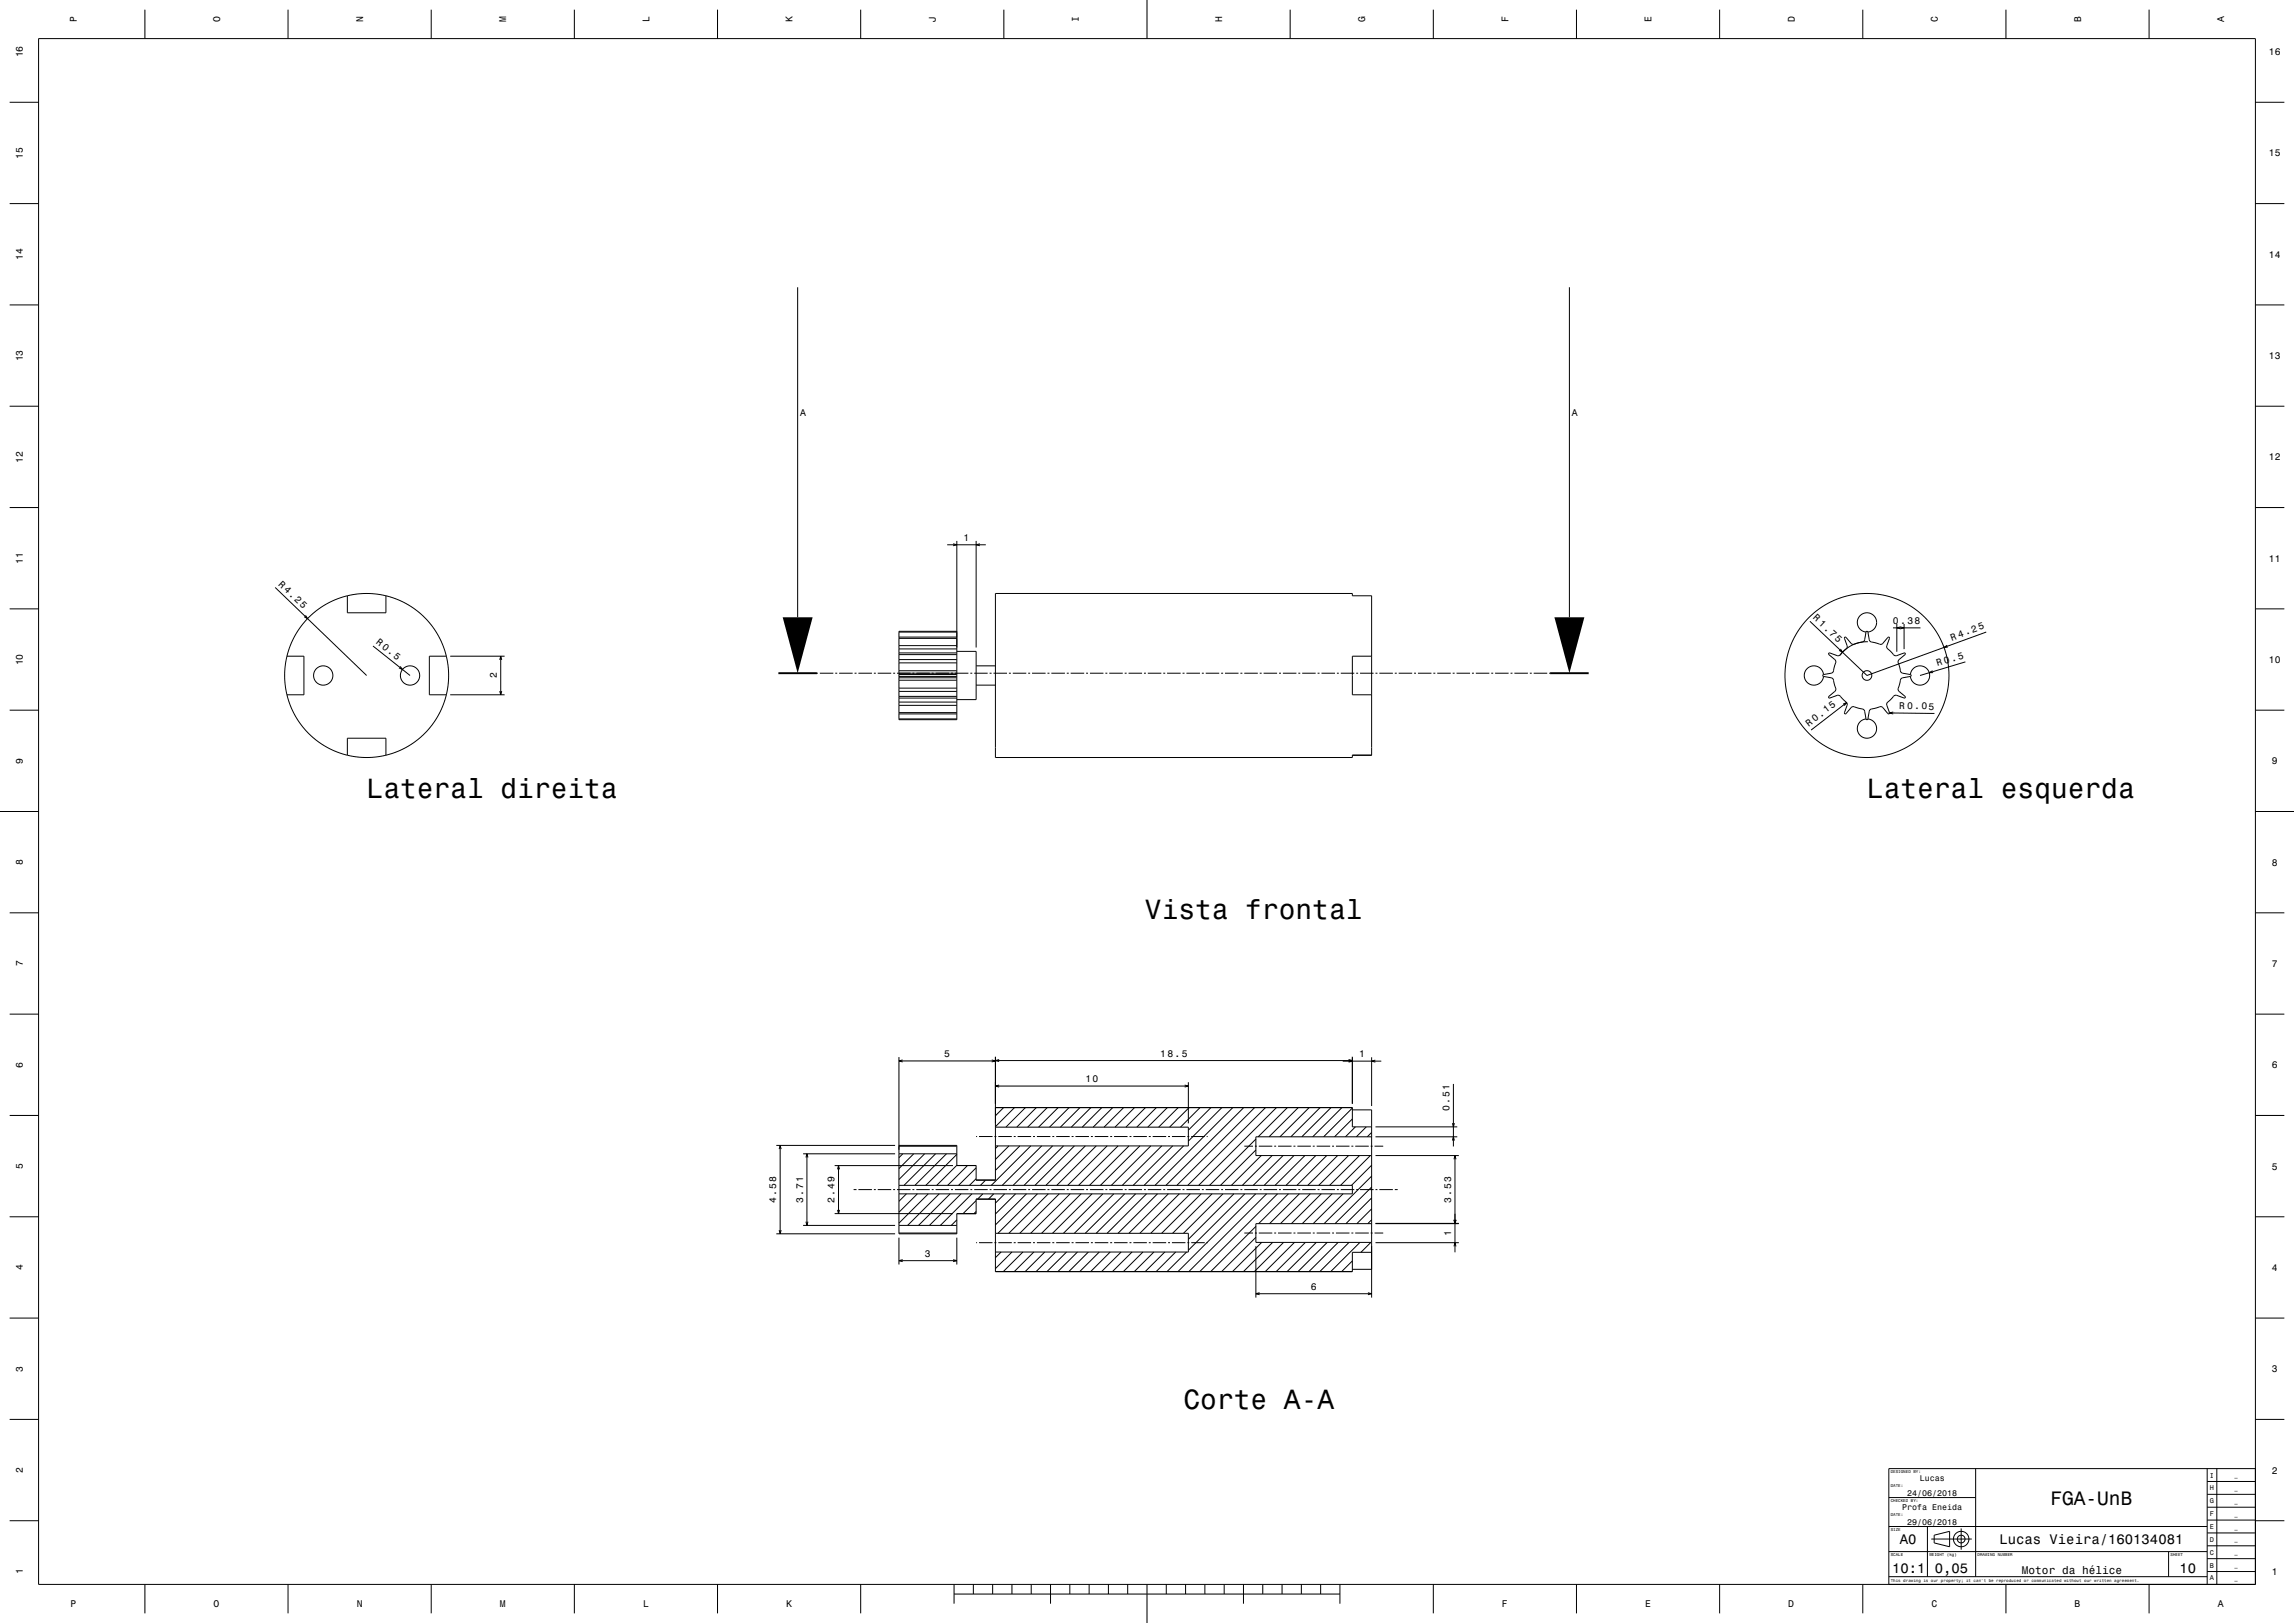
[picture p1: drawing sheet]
<svg xmlns="http://www.w3.org/2000/svg" width="1189mm" height="841mm" viewBox="0 0 1189 841" stroke-linecap="round" stroke-linejoin="round" font-family="sans-serif">
<defs><g id="words">
<g font-size="14.4">
<text x="190" y="413">Lateral direita</text>
<text x="968" y="413">Lateral esquerda</text>
<text x="593" y="476">Vista frontal</text>
<text x="613" y="730">Corte A-A</text>
</g>
<text font-size="10.1" x="1063" y="780">FGA-UnB</text>
<g font-size="7.2">
<text x="985" y="800">A0</text>
<text x="1036" y="800">Lucas Vieira/160134081</text>
<text x="981" y="815">10:1</text>
<text x="1003" y="815">0,05</text>
<text x="1130" y="815">10</text>
</g>
<text font-size="5.8" x="1048" y="816">Motor da hélice</text>
<g font-size="5.1">
<text x="939" y="320" transform="rotate(43 939 320)">R 1.75</text>
<text x="1004" y="345" transform="rotate(-17 1004 345)">R 0.5</text>
</g>
<g font-size="5">
<text x="40" y="12" transform="rotate(-90 40 12)">P</text>
<text x="114" y="12" transform="rotate(-90 114 12)">O</text>
<text x="188" y="12" transform="rotate(-90 188 12)">N</text>
<text x="262" y="12" transform="rotate(-90 262 12)">M</text>
<text x="337" y="12" transform="rotate(-90 337 12)">L</text>
<text x="411" y="12" transform="rotate(-90 411 12)">K</text>
<text x="485" y="12" transform="rotate(-90 485 12)">J</text>
<text x="559" y="12" transform="rotate(-90 559 12)">I</text>
<text x="633" y="12" transform="rotate(-90 633 12)">H</text>
<text x="708" y="12" transform="rotate(-90 708 12)">G</text>
<text x="782" y="12" transform="rotate(-90 782 12)">F</text>
<text x="856" y="12" transform="rotate(-90 856 12)">E</text>
<text x="930" y="12" transform="rotate(-90 930 12)">D</text>
<text x="1004" y="12" transform="rotate(-90 1004 12)">C</text>
<text x="1079" y="12" transform="rotate(-90 1079 12)">B</text>
<text x="1153" y="12" transform="rotate(-90 1153 12)">A</text>
<text x="12" y="30" transform="rotate(-90 12 30)">16</text>
<text x="1176" y="29">16</text>
<text x="12" y="82" transform="rotate(-90 12 82)">15</text>
<text x="1176" y="81">15</text>
<text x="12" y="135" transform="rotate(-90 12 135)">14</text>
<text x="1176" y="134">14</text>
<text x="12" y="187" transform="rotate(-90 12 187)">13</text>
<text x="1176" y="186">13</text>
<text x="415" y="216">A</text>
<text x="815" y="216">A</text>
<text x="12" y="240" transform="rotate(-90 12 240)">12</text>
<text x="1176" y="239">12</text>
<text x="499" y="280">1</text>
<text x="12" y="292" transform="rotate(-90 12 292)">11</text>
<text x="1176" y="291">11</text>
<text x="144" y="303" transform="rotate(44 144 303)">R 4.25</text>
<text x="981" y="323">0.38</text>
<text x="195" y="333" transform="rotate(38 195 333)">R 0.5</text>
<text x="1012" y="332" transform="rotate(-20 1012 332)">R 4.25</text>
<text x="12" y="345" transform="rotate(-90 12 345)">10</text>
<text x="1176" y="344">10</text>
<text x="258" y="352" transform="rotate(-90 258 352)">2</text>
<text x="984" y="367" transform="rotate(1 984 367)">R 0.05</text>
<text x="937" y="377" transform="rotate(-38 937 377)">R 0.15</text>
<text x="12" y="396" transform="rotate(-90 12 396)">9</text>
<text x="1177" y="396">9</text>
<text x="12" y="448" transform="rotate(-90 12 448)">8</text>
<text x="1177" y="449">8</text>
<text x="12" y="501" transform="rotate(-90 12 501)">7</text>
<text x="1177" y="501">7</text>
<text x="489" y="548">5</text>
<text x="601" y="548">18.5</text>
<text x="704" y="548">1</text>
<text x="12" y="553" transform="rotate(-90 12 553)">6</text>
<text x="1177" y="554">6</text>
<text x="563" y="561">10</text>
<text x="751" y="576" transform="rotate(-90 751 576)">0.51</text>
<text x="12" y="606" transform="rotate(-90 12 606)">5</text>
<text x="1177" y="606">5</text>
<text x="402" y="624" transform="rotate(-90 402 624)">4.58</text>
<text x="416" y="624" transform="rotate(-90 416 624)">3.71</text>
<text x="433" y="624" transform="rotate(-90 433 624)">2.49</text>
<text x="752" y="624" transform="rotate(-90 752 624)">3.53</text>
<text x="752" y="640" transform="rotate(-90 752 640)">1</text>
<text x="479" y="651">3</text>
<text x="12" y="658" transform="rotate(-90 12 658)">4</text>
<text x="1177" y="659">4</text>
<text x="679" y="668">6</text>
<text x="12" y="711" transform="rotate(-90 12 711)">3</text>
<text x="1177" y="711">3</text>
<text x="12" y="763" transform="rotate(-90 12 763)">2</text>
<text x="1177" y="764">2</text>
<text x="12" y="816" transform="rotate(-90 12 816)">1</text>
<text x="1177" y="816">1</text>
<text x="36" y="833">P</text>
<text x="111" y="833">O</text>
<text x="185" y="833">N</text>
<text x="259" y="833">M</text>
<text x="333" y="833">L</text>
<text x="407" y="833">K</text>
<text x="778" y="833">F</text>
<text x="853" y="833">E</text>
<text x="927" y="833">D</text>
<text x="1001" y="833">C</text>
<text x="1075" y="833">B</text>
<text x="1149" y="833">A</text>
</g>
<g font-size="4.3">
<text x="995" y="767">Lucas</text>
<text x="988" y="775">24/06/2018</text>
<text x="986" y="782">Profa Eneida</text>
<text x="988" y="790">29/06/2018</text>
</g>
<g font-size="3.6">
<text x="1145" y="766">I</text>
<text x="1145" y="772">H</text>
<text x="1145" y="779">G</text>
<text x="1145" y="786">F</text>
<text x="1145" y="792">E</text>
<text x="1145" y="799">D</text>
<text x="1145" y="806">C</text>
<text x="1145" y="812">B</text>
<text x="1145" y="819">A</text>
</g>
<g font-size="2.9">
<text x="1158" y="765">_</text>
<text x="1158" y="772">_</text>
<text x="1158" y="779">_</text>
<text x="1158" y="785">_</text>
<text x="1158" y="792">_</text>
<text x="1158" y="799">_</text>
<text x="1158" y="805">_</text>
<text x="1158" y="812">_</text>
<text x="1158" y="819">_</text>
</g>
<g font-size="2.2">
<text x="980" y="763">DESIGNED BY:</text>
<text x="980" y="771">DATE:</text>
<text x="980" y="778">CHECKED BY:</text>
<text x="980" y="786">DATE:</text>
<text x="980" y="793">SIZE</text>
<text x="980" y="806">SCALE</text>
<text x="1000" y="806">WEIGHT (kg)</text>
<text x="1025" y="806">DRAWING NUMBER</text>
<text x="1125" y="806">SHEET</text>
<text x="980" y="820">This drawing is our property; it can't be reproduced or communicated without our written agreement.</text>
</g>
</g></defs>
<g fill="none" stroke="#000" stroke-width=".52">
<path d="M75 5v15M149 5v15M223 5v15M298 5v15M372 5v15M446 5v15M520 5v15M595 0v20M669 5v15M743 5v15M817 5v15M891 5v15"/>
<path d="M965 5v15M1040 5v15M1114 5v15M20 20h1149v801h-1149zM5 53h15M1169 53h15M5 106h15M1169 106h15M5 158h15M413 149v171M813 149v171M1169 158h15"/>
<path d="M5 211h15M1169 211h15M5 263h15M1169 263h15M491 282h20M494 282h2l-2 1M496 280v93h-30v-46h30M506 280v56M508 282h-2l2 1M5 315h15M143 304l47 46M158 319l1 2-1-1"/>
<path d="M180 309l-11 4-9 7-4 4-3 5-2 5-2 6M180 309l10-1 10 1M180 309v9h20v-9M200 309l6 2 5 2 5 3 4 4 7 9 4 11M516 308h185v1h10v82h-10v2h-185zM1169 315h15M193 335l20 15M466 336h30M466 339h30M466 335h30M466 331h30M466 328h30"/>
<path d="M466 338h30M466 330h30M496 338h10v25h-10M938 322l30 28 61-22M954 336l1 2-2-1M967 328l-1 4-5 2h-1l-3-4h-1l1 5v1l-4 4-5-2v1l3 3 1 1-2 5-5 2M967 328l1-1v1M967 328l-3-2-1-4 1-3 4-1 3 1 2 3-2 4-3 2M968 333h-4l-4 1-3 2-3 3M968 328l1 4 5 2h2l2-4h1l-1 6 4 4h1l4-1-3 3v1l1 5 5 2M981 325h14M983 325h2h2l-2 1z"/>
<path d="M983 323v15M987 323v13M1009 334l-1 1h2M149 340l-1 10 1 10M149 340h9v20h-9M207 345l2 2-2-1M231 340l2 10-2 10M231 340h-8v20h8M233 340h29M259 342l1-2v2M259 358l1 2v-2M260 340v20"/>
<path d="M423 349h1M425 349h7M433 349h1M435 349h7M443 349h1M445 349h7M453 349h1M455 349h7M463 349h1M465 349h37M466 357h30M466 352h30"/>
<path d="M466 343h30M466 348h30M466 358h30M466 350h30M466 351h30M466 342h30M503 349h1M505 349h7M506 345h10M506 355h10M513 349h1M515 349h7"/>
<path d="M523 349h1M525 349h7M533 349h1M535 349h7M543 349h1M545 349h7M553 349h1M555 349h7M563 349h1M565 349h7M573 349h1M575 349h7"/>
<path d="M583 349h1M585 349h7M593 349h1M595 349h7M603 349h1M605 349h7M613 349h1M615 349h7M623 349h1M625 349h7M633 349h1M635 349h7"/>
<path d="M643 349h1M645 349h7M653 349h1M655 349h7M663 349h1M665 349h7M673 349h1M675 349h7M683 349h1M685 349h7M693 349h1M695 349h7"/>
<path d="M703 349h1M705 349h7M711 340h-10v20h10M713 349h1M715 349h7M723 349h1M725 349h7M733 349h1M735 349h7M743 349h1M745 349h7M753 349h1"/>
<path d="M755 349h7M763 349h1M765 349h7M773 349h1M775 349h7M783 349h1M785 349h7M793 349h1M795 349h7M803 349h.1M945 350l-2-4-3-1-4 2-1 3 2 3 3 2 3-1 2-3M945 351l5 1 1 5v1l-3 3v1l5-2 4 4-1 6h1l3-4h1l5 2 1 5"/>
<path d="M945 350v1M990 351l-5 1-1 5v1l3 3v1l-5-2-4 5 1 5h-1l-2-3-2-1-5 2-1 5M990 350h1l-1 1M990 350l2-4 3-1 4 2 1 3-1 3-3 2-4-1-2-3M1002 348l-2 1h2M1019 343l-24 7M5 368h15M149 360l1 6 3 5 3 5 4 4 10 7 10 4M231 360l-4 11-7 9-4 4-5 3-11 4M233 360h29M466 364h30M466 373h30"/>
<path d="M466 365h30M466 369h30M466 361h30M466 370h30M466 362h30M955 365l2-1-1 2M957 364l-18 14M967 373h1M967 373l-3 1-1 4 1 3 4 2 3-2 2-3-1-4-4-1M979 369l24 1M981 369h-2l2 1M1169 368h15"/>
<path d="M180 391l10 2 10-2M180 391v-8h20v8M0 421h20M1169 421h20M5 473h15M1169 473h15M5 526h15M1169 526h15M466 548v91h30v-10h10M466 550h50M468 549l-2 1h2M514 549l2 1h-2"/>
<path d="M516 548v64h-10v-8h-10v-10h-30M516 550h185M518 549l-2 1h2M696 550h20M699 549l2 1h-2M701 548v24M711 548v25M713 549l-2 1h2M5 578h15M516 574h185v10h10M516 563h100M518 562l-2 1h2"/>
<path d="M520 574l-4 4M526 574l-10 10M531 574l-10 10M537 574l-10 10M543 574l-10 10M548 574l-10 10M554 574l-10 10M560 574l-10 10M565 574l-10 10M571 574l-10 10M577 574l-10 10M582 574l-10 10"/>
<path d="M588 574l-10 10M594 574l-10 10M599 574l-10 10M605 574l-10 10M611 574l-10 10M614 562l2 1h-2M616 561v21M616 574l-10 10M622 574l-10 10M628 574l-12 12M633 574l-17 17M639 574l-40 40"/>
<path d="M645 574l-41 40M650 574l-40 40M656 574l-40 40M662 574l-41 40M667 574l-15 15M673 574l-15 15M679 574l-16 15M684 574l-15 15M690 574l-15 15M696 574l-16 15M701 580l-9 9M701 574l-15 15"/>
<path d="M701 575h10v97M753 562v32M1169 578h15M402 594h62M404 595v-1l1 1M404 594v45M416 598h48M418 600v-2l1 2M418 598v37M466 598h30M466 594h30M468 598l-2 2"/>
<path d="M474 598l-8 8M479 598l-13 13M485 598l-16 16M491 598l-17 16M496 598l-16 16M506 589h.1M507 589h7M515 589h1M516 584h100v10h-100M517 594l-1 1M517 589h7M523 594l-7 7"/>
<path d="M525 589h1M527 589h7M529 594l-13 12M534 594l-20 20M535 589h1M537 589h7M540 594l-21 20M545 589h1M546 594l-21 20M547 589h7M551 594l-20 20M555 589h1"/>
<path d="M557 594l-21 20M557 589h7M563 594l-21 20M565 589h1M567 589h7M568 594l-20 20M574 594l-21 20M575 589h1M577 589h7M580 594l-21 20M585 594l-20 20M585 589h1"/>
<path d="M587 589h7M591 594l-21 20M595 589h1M596 594l-20 20M597 589h7M602 594l-20 20M605 589h1M607 589h7M608 594l-21 20M613 594l-20 20M615 589h1M617 589h7"/>
<path d="M625 589h1M645 594h4M650 594h1M651 596l-18 18M651 590l-24 24M652 594h7M654 599l-16 15M659 599l-15 15M660 594h1M662 594h7M665 599l-15 15M670 594h1"/>
<path d="M671 599l-16 15M672 594h7M676 599l-15 15M680 594h1M682 599l-15 15M682 594h7M688 599l-16 15M690 594h1M692 594h7M693 599l-15 15M699 599l-15 15M700 594h1"/>
<path d="M702 594h7M703 584l-6 5M705 599l-16 15M708 584l-5 5M710 599l-15 15M710 594h1M711 587l-2 2M711 589h-60v10h60M712 594h5M713 599h43M713 589h42M713 584h42"/>
<path d="M753 591v-2l1 2M753 582v2l1-2M754 599v50M433 604h61M434 606l1-2v2M435 604v25M442 616h2M445 616h7M453 616h1M455 616h7M463 616h1M465 616h7"/>
<path d="M466 614h235v5h-235M470 619l-4 4M473 616h1M475 616h7M475 619l-9 9M481 619l-15 15M483 616h1M485 616h7M487 619l-17 16M492 619l-16 16M493 616h1M495 616h7"/>
<path d="M496 604l-10 10M498 619l-16 16M501 604l-10 10M503 616h1M504 619l-17 16M505 616h7M506 611l-4 3M506 605l-9 9M506 611h10M509 619l-2 2M511 612l-3 2M513 616h1"/>
<path d="M515 616h7M515 619l-3 2M521 619l-5 4M523 616h1M525 616h7M526 619l-10 10M532 619l-16 16M533 616h1M535 616h7M538 619l-21 20M543 616h1M543 619l-20 20"/>
<path d="M545 616h7M549 619l-20 20M553 616h1M555 619l-21 20M555 616h7M560 619l-20 20M563 616h1M565 616h7M566 619l-20 20M572 619l-21 20M573 616h1M575 616h7"/>
<path d="M577 619l-20 20M583 616h1M583 619l-20 20M585 616h7M589 619l-21 20M593 616h1M594 619l-20 20M595 616h7M600 619l-21 20M603 616h1M605 616h7M606 619l-21 20"/>
<path d="M611 619l-20 20M613 616h1M615 616h7M617 619l-21 20M623 619l-21 20M623 616h1M625 616h7M628 619l-20 20M633 616h1M634 619l-21 20M635 616h7M640 619l-24 23"/>
<path d="M643 616h1M645 616h7M645 619l-29 29M651 619l-40 40M653 616h1M655 616h7M656 619l-40 40M662 619l-40 40M663 616h1M665 616h7M668 619l-16 15M673 616h1"/>
<path d="M673 619l-15 15M675 616h7M679 619l-15 15M683 616h1M685 619l-16 15M685 616h7M690 619l-15 15M693 616h1M695 616h7M696 619l-15 15M703 616h1M705 616h7"/>
<path d="M711 615l-19 19M711 609l-25 25M711 604l-11 10M713 616h1M715 616h7M723 616h1M754 601v-2l1 2M5 631h15M402 639h62M404 637v2l1-2M416 635h48M418 633v2l1-2"/>
<path d="M433 629h61M434 627l1 2v-2M466 635h30M466 639h30M496 632l-3 3M496 629h10v-8h10v38h185v-10h10M506 628l-1 1M506 622l-7 7M506 621h10M516 639h100v10h-100M645 639h4M650 639h1"/>
<path d="M651 635l-23 24M652 639h7M660 639h1M662 639h7M670 639h1M672 639h7M680 639h1M682 639h7M690 639h1M692 639h7M700 639h1M702 639h7"/>
<path d="M710 639h1M711 632l-2 2M711 626l-8 8M711 621l-13 13M711 634h-60v10h60M712 639h5M713 634h43M754 632v2l1-2M1169 631h15M466 641v14M466 653h30M468 653h-2l2 1"/>
<path d="M494 653h2l-2 1M496 641v14M506 644h.1M507 644h7M515 644h1M517 644h7M519 649l-3 3M525 649l-9 8M525 644h1M527 644h7M530 649l-10 10M535 644h1"/>
<path d="M536 649l-10 10M537 644h7M541 649l-10 10M545 644h1M547 649l-10 10M547 644h7M553 649l-10 10M555 644h1M557 644h7M558 649l-10 10M564 649l-10 10M565 644h1"/>
<path d="M567 644h7M570 649l-10 10M575 649l-10 10M575 644h1M577 644h7M581 649l-10 10M585 644h1M587 649l-10 10M587 644h7M592 649l-10 10M595 644h1M597 644h7"/>
<path d="M598 649l-10 10M604 649l-10 10M605 644h1M607 644h7M609 649l-10 10M615 649l-10 10M615 644h1M617 644h7M625 644h1M651 641l-18 18M651 646v26M654 644l-15 15"/>
<path d="M660 644l-16 15M665 644l-15 15M671 644l-15 15M677 644l-16 15M682 644l-15 15M688 644l-15 15M694 644l-16 15M699 644l-15 15M701 653l-6 6M701 658h10M705 644l-15 15M711 644l-6 5"/>
<path d="M713 644h43M754 646v-2l1 2M651 670h60M653 670h-2l2 1M709 670h2l-2 1M5 683h15M1169 683h15M5 735h15M1169 735h15M979 776h45M1024 761v56M1144 774h25"/>
<path d="M1144 768h25M1144 761v60M1149 761v60M1169 761h-190v60M5 788h15M979 791h165M999 791v26M1001 798h21M1002 795l9-2v9l-9-2zM1017 792v11M1144 794h25M1144 788h25"/>
<path d="M1144 781h25M1169 788h15M979 817h165M979 804h165M1124 804v13M1144 814h25M1144 808h25M1144 801h25M75 821v15M149 821v15M223 821v15M298 821v15"/>
<path d="M372 821v15M446 821v15M494 826h200M494 821v10M505 821v5M515 821v5M524 821v5M535 821v5M544 821v10M554 821v5M565 821v5M574 821v5"/>
<path d="M584 821v5M595 821v20M604 821v5M615 821v5M625 821v5M634 821v5M645 821v10M655 821v5M664 821v5M675 821v5M685 821v5M694 821v10"/>
<path d="M743 821v15M817 821v15M891 821v15M965 821v15M1040 821v15M1114 821v15"/>
<circle cx="168" cy="350" r="5"/>
<circle cx="213" cy="350" r="5"/>
<circle cx="968" cy="350" r="2.5"/>
<circle cx="968" cy="350" r="43"/>
<circle cx="1017" cy="798" r="4"/>
<circle cx="1017" cy="798" r="2"/>
</g>
<path d="M403 349h20M803 349h20" fill="none" stroke="#000" stroke-width="1" stroke-linecap="butt"/>
<g fill="#000">
<path d="M406 320h15l-8 29z" fill-rule="evenodd"/>
<path d="M806 320h15l-8 29z" fill-rule="evenodd"/>
</g>
<use href="#words"/>
</svg>
